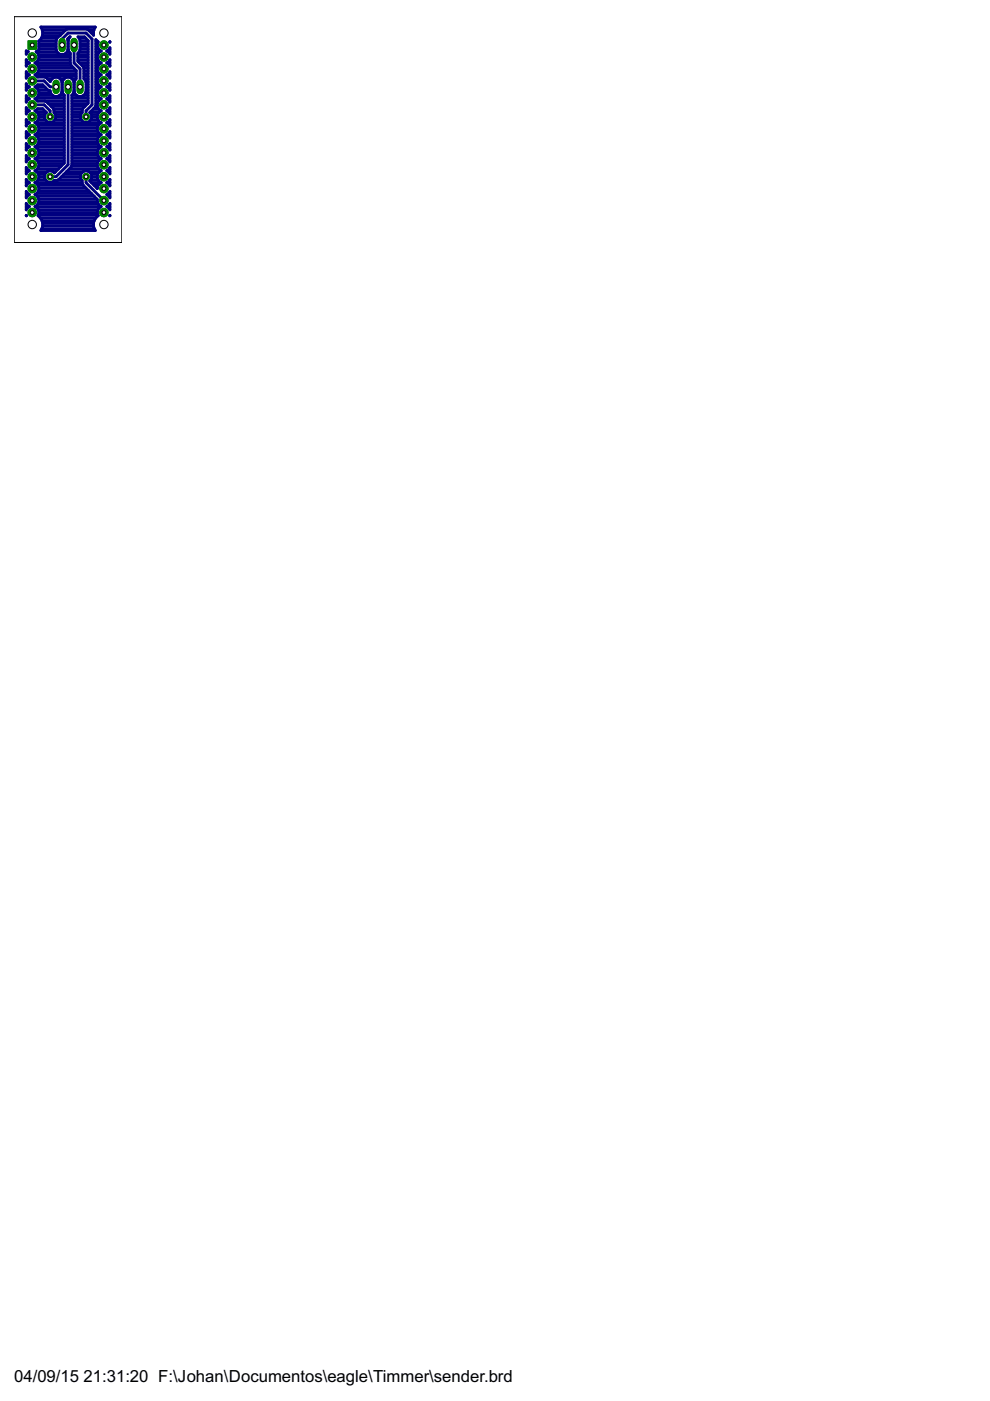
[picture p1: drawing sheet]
<svg xmlns="http://www.w3.org/2000/svg" width="210mm" height="297mm" viewBox="0 0 210 297" stroke-linecap="round" stroke-linejoin="round" font-family="sans-serif">
<defs><g id="words">
<g font-size="4">
<text x="3" y="293">04/09/15</text>
<text x="17.7" y="293">21:31:20 F:\Johan\Documentos\eagle\Timmer\sender.brd</text>
</g>
</g></defs>
<g fill="none" stroke="#000080" stroke-width=".61">
<path d="M5.6 12.7l.6 .7-.6 .6zM5.6 10.8l.4 .1-.4 .6zM5.6 15.2l.6 .7-.6 .7zM5.6 17.7l.6 .7-.6 .7zM5.6 19.1h.1M5.6 18.5h.4M5.6 17.9h.1M5.6 16.2h.2M5.6 15.6h.3M5.6 13.9h.1M5.6 13.3h.6M5.6 12.7h.1"/>
<path d="M5.6 11h.3M6.8 17.1h2.6l1.2 1.3h1.3M7.5 13.3h7.4M7.6 18.5l-.2-.1 .6-.4h1l1.2 1.1 .4 .1a1.27 1.27 0 0 0 2 1.1M7.6 18.5a1.39 1.39 0 0 1-.2 2.5l.6 .4M7.6 18.5h2M7.7 11h4.4M7.8 15.6h8.4M7.9 16.2h8.3M8 13.9h7.1M8.1 12.7h6.8M8.1 19.1h2"/>
<path d="M8.1 11.6h6.8M8.2 15h8M8.2 19.7h2.5M8.2 14.5h7.5M8.2 12.1h6.7M8.2 10.4h3.7M8.2 9.8h3.7M8.2 9.3h3.7M8.3 8.7h3.6M8.7 5.8h11.5M8.8 8.1h3.3M9 6.4h4.9"/>
<path d="M9 7.5h3.7M9 7h4.3M10.1 16.8h.9M12.1 11l.8 .6M12.8 16.8h.7M13.1 19.7h.2M13.1 17.4h.1M13.2 9.5v-1.2l1.2-1.3h3.8l1.3 1.3v13.9l-1.3 1.3v1.3M13.2 17.4v2M13.2 19.4l-.6 .9M13.2 17.4a1.3 1.3 0 0 1 1.2-1 1.3 1.3 0 0 1 1.3 1M13.2 19.4l.4 .8v14.4l-2 2-.5-.3h-1l-.6 .7"/>
<path d="M13.2 19.1h.1M13.2 18.5h.1M13.2 17.9h.1M14.2 11l-.8 .6M14.2 11h.4M14.3 8.3l.6-.5-.5 .7zM14.4 18.4v16.5l-2.5 2.6h-1.3M14.4 8.5v2.1M14.4 10.6l-.2 .4M14.4 10.6l.2 .4M14.4 10.4h.1M14.4 9.8h.1"/>
<path d="M14.4 9.3h.1M14.4 8.7h.1M14.5 8.1h.1M14.6 11l.3 .3 .1 2.5 1.2 1.1v1.8l-.5 .7M15.3 16.8h.8M15.6 19.7h.2M15.7 17.4h.1M15.7 9.5v3.9l1.3 1.2v3.8M15.7 17.4v2M15.7 19.4a1.29 1.29 0 0 0 2 .9M15.7 19.4l-.5 .8v14.9l-.3 .5-2.5 2.5M15.7 19.1h.1"/>
<path d="M15.7 18.5h.1M15.7 17.9h.1M16.5 11.6h2.2M16.5 12.7h2.2M16.5 12.1h2.2M16.8 11l.2-.4v-2.1l-.5-.7h1.4l.8 .8v13.3l-1.2 1.1-.1 .9-.3 .4M16.8 11l-.3 .3v1.7l1.3 1.5M16.8 11h1.9M16.8 13.3h1.9M16.8 8.1h1.4M17 10.4h1.7M17 9.8h1.7"/>
<path d="M17 9.3h1.7M17 8.7h1.7M17.4 13.9h1.3M17.8 14.5v2.2l.4 .7v2l-.5 .9M17.8 16.2h.9M17.8 15.6h.9M17.8 15h.9M17.8 14.5h.9M17.9 16.8h.8M18.1 19.7h.6M18.2 17.4h.5M18.2 19.1h.5"/>
<path d="M18.2 18.5h.5M18.2 17.9h.5M18.8 6.4h1.1M19.3 7h.5M19.8 7.5v-.9l.4-.9h-11.5a2.17 2.17 0 0 1-.5 3v1.9l-.3 .3h-.2a1.38 1.38 0 0 1-.3 2.5 1.35 1.35 0 0 1 .9 1.2 1.35 1.35 0 0 1-.9 1.3l.6 .4h1.5l.3 .2 .9 .8a1.28 1.28 0 0 1 1.3-.9 1.28 1.28 0 0 1 1.2 1M19.9 7.5l-1.5-1.3h-4.1l-.3 .1-1.9 1.8-.2 .4v2.1l.2 .4M20.3 11.6h.4M20.3 19.7h.3M20.3 19.1h.5M20.3 18.5h1M20.3 17.9h.5M20.3 17.4h.3"/>
<path d="M20.3 16.8h.4M20.3 16.2h.7M20.3 15.6h.8M20.3 15h.4M20.3 14.5h.3M20.3 13.9h.5M20.3 13.3h1.1M20.3 12.7h.5M20.3 12.1h.3M20.3 11h.8M20.3 10.4h.7M20.3 9.8h.4"/>
<path d="M20.3 9.3h.3M20.3 8.7h.3M20.6 9.3l.2-.4-.5-.5v14l-1.3 1.4 .4 .5M20.6 9.3a1.36 1.36 0 0 0 .9 1.5 1.37 1.37 0 0 0-.9 1.3 1.37 1.37 0 0 0 .9 1.3 1.35 1.35 0 0 0-.9 1.2 1.35 1.35 0 0 0 .9 1.3 1.37 1.37 0 0 0-.9 1.2 1.37 1.37 0 0 0 .9 1.3l-.2 .1M21.3 18.5a1.39 1.39 0 0 0 .2 2.5 1.37 1.37 0 0 0-.9 1.2 1.37 1.37 0 0 0 .9 1.3 1.37 1.37 0 0 0-.9 1.3 1.37 1.37 0 0 0 .9 1.2 1.37 1.37 0 0 0-.9 1.3 1.37 1.37 0 0 0 .9 1.3 1.37 1.37 0 0 0-.7 2M22.6 18.4l.7-.7v1.4zM22.7 13.3h.6M22.8 18.5h.5M22.9 11h.4M23 15.6h.3M23.1 16.2h.2M23.1 10.4h.2"/>
<path d="M23.2 17.9h.1M23.2 13.9h.1M23.3 12.7h.1M23.3 10.1v1.4l-.7-.7zM23.3 8.8h.1M23.3 12.7v1.3l-.7-.6zM23.3 15.2v1.4l-.7-.7zM23.3 19.1h.1M5.6 20.3l.6 .7-.6 .7zM5.6 22.8l.6 .7-.6 .7zM5.6 25.4l.6 .6-.6 .7zM5.6 27.9l.6 .7-.6 .7z"/>
<path d="M5.6 33l.6 .7-.6 .6zM5.6 35.5l.6 .7-.6 .7zM5.6 38l.6 .7-.6 .7zM5.6 21.4h.1M5.6 39.3h.1M5.6 38.7h.6M5.6 38.1h.1M5.6 36.4h.3M5.6 35.8h.2M5.6 34.1h.1M5.6 33.5h.4M5.6 31.8h.1"/>
<path d="M5.6 31.2h.4M5.6 30.6h.1M5.6 28.9h.2M5.6 28.3h.3M5.6 26.6h.1M5.6 26h.6M5.6 25.4h.1M5.6 23.7h.3M5.6 23.1h.2M5.6 20.8h.4M5.7 30.6l-.1-.2v1.4M5.7 30.6l.5 .5-.2 .1"/>
<path d="M6 31.2l-.4 .6M6.8 22.2h2.6l1.2 1.3v1.3M7.5 38.7h9.9M7.5 26h6.1M7.6 31.2a1.39 1.39 0 0 1-.2 2.5l.6 .4 .2 .5M7.6 31.2h6M7.7 33.5h5.9M7.7 20.8h5.9M7.7 36.4h2.3M7.7 23.7h2M7.8 28.3h5.8M7.9 28.9h5.7"/>
<path d="M7.9 35.8h4.5M7.9 23.1h1.2M8 21.4h5.6M8 34.1h5.6M8 30.6l-.6 .5 .2 .1M8 30.6h5.6M8 39.3h9.7M8 26.6h5.6M8.1 38.1h1.6M8.1 25.4h1.6M8.1 31.8h5.5M8.1 32.9h5.5"/>
<path d="M8.1 20.2h3.1M8.1 24.3h1.4M8.1 37h1.4M8.1 27.7h5.5M8.2 35.2h4.8M8.2 29.5h5.4M8.2 34.6a1.36 1.36 0 0 1-.8 1.6 1.37 1.37 0 0 1 .9 1.3 1.37 1.37 0 0 1-.9 1.2 1.35 1.35 0 0 1 .9 1.3 1.35 1.35 0 0 1-.9 1.3 1.36 1.36 0 0 1 .8 1.5M8.2 39.9h10M8.2 37.5h1.3M8.2 34.7h5.3M8.2 32.4h5.4M8.2 30.1h5.4"/>
<path d="M8.2 27.2h5.4M8.2 24.8h1.3M9.5 24.3v1l.6 .6h1l.7-.6v-1M9.5 24.3l.3-.5-.8-.7h-1l-.6 .4a1.37 1.37 0 0 1 .9 1.3 1.37 1.37 0 0 1-.9 1.2 1.37 1.37 0 0 1 .9 1.3 1.37 1.37 0 0 1-.9 1.3 1.37 1.37 0 0 1 .6 2M9.5 37v.9l.6 .7h1l.4-.3 .9-.2M9.5 21.4l1.8 1.6 .2 .9 .3 .4M10.2 22h3.4M10.8 22.5h2.8M11.2 36.4h.6M11.4 23.1h2.2M11.5 23.7h2.1M11.6 25.4h2"/>
<path d="M11.8 24.8h1.8M11.8 24.3h1.8M12.4 38.1h4.9M12.6 20.2h1M13 37.5h4.1M13.5 37h3.6M14.1 36.4h3.5M14.7 35.8h6.3M15.2 35.2h5.5M15.2 21.4h3.5M15.2 34.7h5.4M15.2 34.1h5.7"/>
<path d="M15.2 33.5h6M15.2 32.9h5.6M15.2 32.4h5.4M15.2 31.8h5.6M15.2 31.2h6M15.2 30.6h5.6M15.2 30.1h5.4M15.2 29.5h5.5M15.2 28.9h5.8M15.2 28.3h5.9M15.2 27.7h5.5M15.2 27.2h5.4"/>
<path d="M15.2 26.6h5.6M15.2 26h6.2M15.2 25.4h2.1M15.2 24.8h1.9M15.2 24.3h1.9M15.2 23.7h2.2M15.2 23.1h2.3M15.2 22.5h2.8M15.2 22h3.4M15.2 20.8h3.5M15.2 20.2h1M17.1 37v.9l.3 .4 .1 .9 3.1 3.1v.5"/>
<path d="M17.1 24.3v1l.7 .6h.9l.7-.6v-1M17.1 37l.7-.7h.9l.7 .7M17.7 20.2h1M18.2 37.5v1.2l3.8 3.8M18.8 36.4h2.3M19.2 23.7h1.9M19.2 38.1h1.6M19.2 25.4h1.6M19.4 38.7h2M19.4 37.5h1.2M19.4 37h1.3M19.4 24.8h1.2"/>
<path d="M19.4 24.3h1.3M19.7 23.1h1.3M20 39.3h.8M20.3 22.5h.4M20.3 21.4h.6M20.3 22h.3M20.3 20.8h.9M20.3 20.2h.5M20.5 39.9h.1M20.6 34.6a1.36 1.36 0 0 0 .9 1.6 1.37 1.37 0 0 0-.9 1.3 1.37 1.37 0 0 0 .9 1.2 1.22 1.22 0 0 0-.9 1.3l-1.6-1.6 .4-.5v-.9M20.8 30.6l.7 .5-.2 .1M21.3 31.2a1.39 1.39 0 0 0 .2 2.5l-.7 .4-.2 .5"/>
<path d="M22.6 38.7h.7M22.7 26h.6M22.8 31.2l.5 .6M22.8 31.2h.5M22.9 33.5h.4M22.9 20.8h.4M22.9 23.7h.4M23 36.4h.3M23 28.3h.3M23.1 28.9h.2M23.1 35.8h.2M23.1 23.1h.2"/>
<path d="M23.2 21.4h.1M23.2 34.1h.1M23.2 30.6l.1-.2v1.4M23.2 30.6l-.6 .5 .2 .1M23.2 30.6h.1M23.3 39.3h.1M23.3 38.1h.1M23.3 26.6h.1M23.3 25.4h.1M23.3 20.3v1.4l-.7-.7zM23.3 22.8v1.4l-.7-.7zM23.3 25.4v1.3l-.7-.7z"/>
<path d="M23.3 27.9v1.4l-.7-.7zM23.3 33v1.3l-.7-.6zM23.3 35.5v1.4l-.7-.7zM23.3 38v1.4l-.7-.7zM23.3 31.8h.1M5.6 40.6l.6 .7-.6 .7zM5.6 43.1l.6 .7-.6 .7zM5.6 45.7v.1M5.6 43.9h.4M5.6 43.3h.1M5.6 41.6h.2M5.6 41h.3"/>
<path d="M7.6 43.9a1.36 1.36 0 0 1 .5 1.8 2.25 2.25 0 0 1 .6 3.2M7.6 43.9h13.6M7.8 41h11.6M7.9 41.6h12.1M8 43.3h12.9M8 43.3l-.6 .5 .2 .1M8.1 45.6h12.7M8.1 44.5h12.7M8.1 40.4h10.7M8.2 42.2h12.3M8.2 42.8l-.2 .5M8.2 45.1h12.4"/>
<path d="M8.2 42.8h12.4M8.6 46.2h11.7M8.7 48.9h11.5M8.7 48.9h.1M8.8 48.5h11.2M8.9 46.8h11.1M9 47.9h10.8M9 47.4h10.8M20.2 48.9h.1M20.6 42.8l.2 .5 .7 .5-.2 .1M21.3 43.9a1.36 1.36 0 0 0-.5 1.8 2.25 2.25 0 0 0-.6 3.2M22.9 43.9h.4"/>
<path d="M23 41h.3M23.1 41.6h.2M23.2 43.3l.1-.2v1.4l-.5-.6M23.2 43.3l-.6 .5 .2 .1M23.2 43.3h.1M23.3 45.7h.1M23.3 40.6v1.4l-.7-.7z"/>
</g>
<path d="M17 17.7v1.5" fill="none" stroke="#008000" stroke-width="1.5"/>
<circle cx="17" cy="18.4" r=".51" fill="#fff" stroke="#000" stroke-width=".21"/>
<path d="M14.4 17.7v1.5" fill="none" stroke="#008000" stroke-width="1.5"/>
<circle cx="14.4" cy="18.4" r=".51" fill="#fff" stroke="#000" stroke-width=".21"/>
<path d="M11.9 17.7v1.5" fill="none" stroke="#008000" stroke-width="1.5"/>
<circle cx="11.9" cy="18.4" r=".51" fill="#fff" stroke="#000" stroke-width=".21"/>
<path d="M5.9 8.7h1.8v1.7h-1.8z" fill="#008000" stroke="#008000" stroke-width=".21"/>
<circle cx="6.8" cy="9.5" r=".4" fill="#fff" stroke="#000" stroke-width=".21"/>
<circle cx="6.8" cy="12.1" r=".89" fill="#008000" stroke="#008000" stroke-width=".21"/>
<circle cx="6.8" cy="12.1" r=".4" fill="#fff" stroke="#000" stroke-width=".21"/>
<circle cx="6.8" cy="14.6" r=".89" fill="#008000" stroke="#008000" stroke-width=".21"/>
<circle cx="6.8" cy="14.6" r=".4" fill="#fff" stroke="#000" stroke-width=".21"/>
<circle cx="6.8" cy="17.1" r=".89" fill="#008000" stroke="#008000" stroke-width=".21"/>
<circle cx="6.8" cy="17.1" r=".4" fill="#fff" stroke="#000" stroke-width=".21"/>
<circle cx="6.8" cy="19.7" r=".89" fill="#008000" stroke="#008000" stroke-width=".21"/>
<circle cx="6.8" cy="19.7" r=".4" fill="#fff" stroke="#000" stroke-width=".21"/>
<circle cx="6.8" cy="22.2" r=".89" fill="#008000" stroke="#008000" stroke-width=".21"/>
<circle cx="6.8" cy="22.2" r=".4" fill="#fff" stroke="#000" stroke-width=".21"/>
<circle cx="6.8" cy="24.8" r=".89" fill="#008000" stroke="#008000" stroke-width=".21"/>
<circle cx="6.8" cy="24.8" r=".4" fill="#fff" stroke="#000" stroke-width=".21"/>
<circle cx="6.8" cy="27.3" r=".89" fill="#008000" stroke="#008000" stroke-width=".21"/>
<circle cx="6.8" cy="27.3" r=".4" fill="#fff" stroke="#000" stroke-width=".21"/>
<circle cx="6.8" cy="29.8" r=".89" fill="#008000" stroke="#008000" stroke-width=".21"/>
<circle cx="6.8" cy="29.8" r=".4" fill="#fff" stroke="#000" stroke-width=".21"/>
<circle cx="6.8" cy="32.4" r=".89" fill="#008000" stroke="#008000" stroke-width=".21"/>
<circle cx="6.8" cy="32.4" r=".4" fill="#fff" stroke="#000" stroke-width=".21"/>
<circle cx="6.8" cy="34.9" r=".89" fill="#008000" stroke="#008000" stroke-width=".21"/>
<circle cx="6.8" cy="34.9" r=".4" fill="#fff" stroke="#000" stroke-width=".21"/>
<circle cx="6.8" cy="37.5" r=".89" fill="#008000" stroke="#008000" stroke-width=".21"/>
<circle cx="6.8" cy="37.5" r=".4" fill="#fff" stroke="#000" stroke-width=".21"/>
<circle cx="6.8" cy="40" r=".89" fill="#008000" stroke="#008000" stroke-width=".21"/>
<circle cx="6.8" cy="40" r=".4" fill="#fff" stroke="#000" stroke-width=".21"/>
<circle cx="6.8" cy="42.5" r=".89" fill="#008000" stroke="#008000" stroke-width=".21"/>
<circle cx="6.8" cy="42.5" r=".4" fill="#fff" stroke="#000" stroke-width=".21"/>
<circle cx="6.8" cy="45.1" r=".89" fill="#008000" stroke="#008000" stroke-width=".21"/>
<circle cx="6.8" cy="45.1" r=".4" fill="#fff" stroke="#000" stroke-width=".21"/>
<circle cx="22" cy="9.5" r=".89" fill="#008000" stroke="#008000" stroke-width=".21"/>
<circle cx="22" cy="9.5" r=".4" fill="#fff" stroke="#000" stroke-width=".21"/>
<circle cx="22" cy="12.1" r=".89" fill="#008000" stroke="#008000" stroke-width=".21"/>
<circle cx="22" cy="12.1" r=".4" fill="#fff" stroke="#000" stroke-width=".21"/>
<circle cx="22" cy="14.6" r=".89" fill="#008000" stroke="#008000" stroke-width=".21"/>
<circle cx="22" cy="14.6" r=".4" fill="#fff" stroke="#000" stroke-width=".21"/>
<circle cx="22" cy="17.1" r=".89" fill="#008000" stroke="#008000" stroke-width=".21"/>
<circle cx="22" cy="17.1" r=".4" fill="#fff" stroke="#000" stroke-width=".21"/>
<circle cx="22" cy="19.7" r=".89" fill="#008000" stroke="#008000" stroke-width=".21"/>
<circle cx="22" cy="19.7" r=".4" fill="#fff" stroke="#000" stroke-width=".21"/>
<circle cx="22" cy="22.2" r=".89" fill="#008000" stroke="#008000" stroke-width=".21"/>
<circle cx="22" cy="22.2" r=".4" fill="#fff" stroke="#000" stroke-width=".21"/>
<circle cx="22" cy="24.8" r=".89" fill="#008000" stroke="#008000" stroke-width=".21"/>
<circle cx="22" cy="24.8" r=".4" fill="#fff" stroke="#000" stroke-width=".21"/>
<circle cx="22" cy="27.3" r=".89" fill="#008000" stroke="#008000" stroke-width=".21"/>
<circle cx="22" cy="27.3" r=".4" fill="#fff" stroke="#000" stroke-width=".21"/>
<circle cx="22" cy="29.8" r=".89" fill="#008000" stroke="#008000" stroke-width=".21"/>
<circle cx="22" cy="29.8" r=".4" fill="#fff" stroke="#000" stroke-width=".21"/>
<circle cx="22" cy="32.4" r=".89" fill="#008000" stroke="#008000" stroke-width=".21"/>
<circle cx="22" cy="32.4" r=".4" fill="#fff" stroke="#000" stroke-width=".21"/>
<circle cx="22" cy="34.9" r=".89" fill="#008000" stroke="#008000" stroke-width=".21"/>
<circle cx="22" cy="34.9" r=".4" fill="#fff" stroke="#000" stroke-width=".21"/>
<circle cx="22" cy="37.5" r=".89" fill="#008000" stroke="#008000" stroke-width=".21"/>
<circle cx="22" cy="37.5" r=".4" fill="#fff" stroke="#000" stroke-width=".21"/>
<circle cx="22" cy="40" r=".89" fill="#008000" stroke="#008000" stroke-width=".21"/>
<circle cx="22" cy="40" r=".4" fill="#fff" stroke="#000" stroke-width=".21"/>
<circle cx="22" cy="42.5" r=".89" fill="#008000" stroke="#008000" stroke-width=".21"/>
<circle cx="22" cy="42.5" r=".4" fill="#fff" stroke="#000" stroke-width=".21"/>
<circle cx="22" cy="45.1" r=".89" fill="#008000" stroke="#008000" stroke-width=".21"/>
<circle cx="22" cy="45.1" r=".4" fill="#fff" stroke="#000" stroke-width=".21"/>
<path d="M15.7 8.8v1.5" fill="none" stroke="#008000" stroke-width="1.5"/>
<circle cx="15.7" cy="9.5" r=".51" fill="#fff" stroke="#000" stroke-width=".21"/>
<path d="M13.2 8.8v1.5" fill="none" stroke="#008000" stroke-width="1.5"/>
<circle cx="13.2" cy="9.5" r=".51" fill="#fff" stroke="#000" stroke-width=".21"/>
<circle cx="10.6" cy="37.5" r=".71" fill="#008000" stroke="#008000" stroke-width=".21"/>
<circle cx="10.6" cy="37.5" r=".4" fill="#fff" stroke="#000" stroke-width=".21"/>
<circle cx="10.6" cy="24.8" r=".71" fill="#008000" stroke="#008000" stroke-width=".21"/>
<circle cx="10.6" cy="24.8" r=".4" fill="#fff" stroke="#000" stroke-width=".21"/>
<circle cx="18.2" cy="37.5" r=".71" fill="#008000" stroke="#008000" stroke-width=".21"/>
<circle cx="18.2" cy="37.5" r=".4" fill="#fff" stroke="#000" stroke-width=".21"/>
<circle cx="18.2" cy="24.8" r=".71" fill="#008000" stroke="#008000" stroke-width=".21"/>
<circle cx="18.2" cy="24.8" r=".4" fill="#fff" stroke="#000" stroke-width=".21"/>
<path d="M17 17.7v1.5" fill="none" stroke="#008000" stroke-width="1.5"/>
<circle cx="17" cy="18.4" r=".51" fill="#fff" stroke="#000" stroke-width=".21"/>
<path d="M14.4 17.7v1.5" fill="none" stroke="#008000" stroke-width="1.5"/>
<circle cx="14.4" cy="18.4" r=".51" fill="#fff" stroke="#000" stroke-width=".21"/>
<path d="M11.9 17.7v1.5" fill="none" stroke="#008000" stroke-width="1.5"/>
<circle cx="11.9" cy="18.4" r=".51" fill="#fff" stroke="#000" stroke-width=".21"/>
<path d="M5.9 8.7h1.8v1.7h-1.8z" fill="#008000" stroke="#008000" stroke-width=".21"/>
<circle cx="6.8" cy="9.5" r=".4" fill="#fff" stroke="#000" stroke-width=".21"/>
<circle cx="6.8" cy="12.1" r=".89" fill="#008000" stroke="#008000" stroke-width=".21"/>
<circle cx="6.8" cy="12.1" r=".4" fill="#fff" stroke="#000" stroke-width=".21"/>
<circle cx="6.8" cy="14.6" r=".89" fill="#008000" stroke="#008000" stroke-width=".21"/>
<circle cx="6.8" cy="14.6" r=".4" fill="#fff" stroke="#000" stroke-width=".21"/>
<circle cx="6.8" cy="17.1" r=".89" fill="#008000" stroke="#008000" stroke-width=".21"/>
<circle cx="6.8" cy="17.1" r=".4" fill="#fff" stroke="#000" stroke-width=".21"/>
<circle cx="6.8" cy="19.7" r=".89" fill="#008000" stroke="#008000" stroke-width=".21"/>
<circle cx="6.8" cy="19.7" r=".4" fill="#fff" stroke="#000" stroke-width=".21"/>
<circle cx="6.8" cy="22.2" r=".89" fill="#008000" stroke="#008000" stroke-width=".21"/>
<circle cx="6.8" cy="22.2" r=".4" fill="#fff" stroke="#000" stroke-width=".21"/>
<circle cx="6.8" cy="24.8" r=".89" fill="#008000" stroke="#008000" stroke-width=".21"/>
<circle cx="6.8" cy="24.8" r=".4" fill="#fff" stroke="#000" stroke-width=".21"/>
<circle cx="6.8" cy="27.3" r=".89" fill="#008000" stroke="#008000" stroke-width=".21"/>
<circle cx="6.8" cy="27.3" r=".4" fill="#fff" stroke="#000" stroke-width=".21"/>
<circle cx="6.8" cy="29.8" r=".89" fill="#008000" stroke="#008000" stroke-width=".21"/>
<circle cx="6.8" cy="29.8" r=".4" fill="#fff" stroke="#000" stroke-width=".21"/>
<circle cx="6.8" cy="32.4" r=".89" fill="#008000" stroke="#008000" stroke-width=".21"/>
<circle cx="6.8" cy="32.4" r=".4" fill="#fff" stroke="#000" stroke-width=".21"/>
<circle cx="6.8" cy="34.9" r=".89" fill="#008000" stroke="#008000" stroke-width=".21"/>
<circle cx="6.8" cy="34.9" r=".4" fill="#fff" stroke="#000" stroke-width=".21"/>
<circle cx="6.8" cy="37.5" r=".89" fill="#008000" stroke="#008000" stroke-width=".21"/>
<circle cx="6.8" cy="37.5" r=".4" fill="#fff" stroke="#000" stroke-width=".21"/>
<circle cx="6.8" cy="40" r=".89" fill="#008000" stroke="#008000" stroke-width=".21"/>
<circle cx="6.8" cy="40" r=".4" fill="#fff" stroke="#000" stroke-width=".21"/>
<circle cx="6.8" cy="42.5" r=".89" fill="#008000" stroke="#008000" stroke-width=".21"/>
<circle cx="6.8" cy="42.5" r=".4" fill="#fff" stroke="#000" stroke-width=".21"/>
<circle cx="6.8" cy="45.1" r=".89" fill="#008000" stroke="#008000" stroke-width=".21"/>
<circle cx="6.8" cy="45.1" r=".4" fill="#fff" stroke="#000" stroke-width=".21"/>
<circle cx="22" cy="9.5" r=".89" fill="#008000" stroke="#008000" stroke-width=".21"/>
<circle cx="22" cy="9.5" r=".4" fill="#fff" stroke="#000" stroke-width=".21"/>
<circle cx="22" cy="12.1" r=".89" fill="#008000" stroke="#008000" stroke-width=".21"/>
<circle cx="22" cy="12.1" r=".4" fill="#fff" stroke="#000" stroke-width=".21"/>
<circle cx="22" cy="14.6" r=".89" fill="#008000" stroke="#008000" stroke-width=".21"/>
<circle cx="22" cy="14.6" r=".4" fill="#fff" stroke="#000" stroke-width=".21"/>
<circle cx="22" cy="17.1" r=".89" fill="#008000" stroke="#008000" stroke-width=".21"/>
<circle cx="22" cy="17.1" r=".4" fill="#fff" stroke="#000" stroke-width=".21"/>
<circle cx="22" cy="19.7" r=".89" fill="#008000" stroke="#008000" stroke-width=".21"/>
<circle cx="22" cy="19.7" r=".4" fill="#fff" stroke="#000" stroke-width=".21"/>
<circle cx="22" cy="22.2" r=".89" fill="#008000" stroke="#008000" stroke-width=".21"/>
<circle cx="22" cy="22.2" r=".4" fill="#fff" stroke="#000" stroke-width=".21"/>
<circle cx="22" cy="24.8" r=".89" fill="#008000" stroke="#008000" stroke-width=".21"/>
<circle cx="22" cy="24.8" r=".4" fill="#fff" stroke="#000" stroke-width=".21"/>
<circle cx="22" cy="27.3" r=".89" fill="#008000" stroke="#008000" stroke-width=".21"/>
<circle cx="22" cy="27.3" r=".4" fill="#fff" stroke="#000" stroke-width=".21"/>
<circle cx="22" cy="29.8" r=".89" fill="#008000" stroke="#008000" stroke-width=".21"/>
<circle cx="22" cy="29.8" r=".4" fill="#fff" stroke="#000" stroke-width=".21"/>
<circle cx="22" cy="32.4" r=".89" fill="#008000" stroke="#008000" stroke-width=".21"/>
<circle cx="22" cy="32.4" r=".4" fill="#fff" stroke="#000" stroke-width=".21"/>
<circle cx="22" cy="34.9" r=".89" fill="#008000" stroke="#008000" stroke-width=".21"/>
<circle cx="22" cy="34.9" r=".4" fill="#fff" stroke="#000" stroke-width=".21"/>
<circle cx="22" cy="37.5" r=".89" fill="#008000" stroke="#008000" stroke-width=".21"/>
<circle cx="22" cy="37.5" r=".4" fill="#fff" stroke="#000" stroke-width=".21"/>
<circle cx="22" cy="40" r=".89" fill="#008000" stroke="#008000" stroke-width=".21"/>
<circle cx="22" cy="40" r=".4" fill="#fff" stroke="#000" stroke-width=".21"/>
<circle cx="22" cy="42.5" r=".89" fill="#008000" stroke="#008000" stroke-width=".21"/>
<circle cx="22" cy="42.5" r=".4" fill="#fff" stroke="#000" stroke-width=".21"/>
<circle cx="22" cy="45.1" r=".89" fill="#008000" stroke="#008000" stroke-width=".21"/>
<circle cx="22" cy="45.1" r=".4" fill="#fff" stroke="#000" stroke-width=".21"/>
<path d="M15.7 8.8v1.5" fill="none" stroke="#008000" stroke-width="1.5"/>
<circle cx="15.7" cy="9.5" r=".51" fill="#fff" stroke="#000" stroke-width=".21"/>
<path d="M13.2 8.8v1.5" fill="none" stroke="#008000" stroke-width="1.5"/>
<circle cx="13.2" cy="9.5" r=".51" fill="#fff" stroke="#000" stroke-width=".21"/>
<circle cx="10.6" cy="37.5" r=".71" fill="#008000" stroke="#008000" stroke-width=".21"/>
<circle cx="10.6" cy="37.5" r=".4" fill="#fff" stroke="#000" stroke-width=".21"/>
<circle cx="10.6" cy="24.8" r=".71" fill="#008000" stroke="#008000" stroke-width=".21"/>
<circle cx="10.6" cy="24.8" r=".4" fill="#fff" stroke="#000" stroke-width=".21"/>
<circle cx="18.2" cy="37.5" r=".71" fill="#008000" stroke="#008000" stroke-width=".21"/>
<circle cx="18.2" cy="37.5" r=".4" fill="#fff" stroke="#000" stroke-width=".21"/>
<circle cx="18.2" cy="24.8" r=".71" fill="#008000" stroke="#008000" stroke-width=".21"/>
<circle cx="18.2" cy="24.8" r=".4" fill="#fff" stroke="#000" stroke-width=".21"/>
<g fill="none" stroke="#000" stroke-width=".21">
<path d="M3 3.5h22.8v47.9h-22.8z"/>
<circle cx="6.8" cy="7" r=".89"/>
<circle cx="22" cy="7" r=".89"/>
<circle cx="6.8" cy="47.6" r=".89"/>
<circle cx="22" cy="47.6" r=".89"/>
</g>
<use href="#words"/>
</svg>
